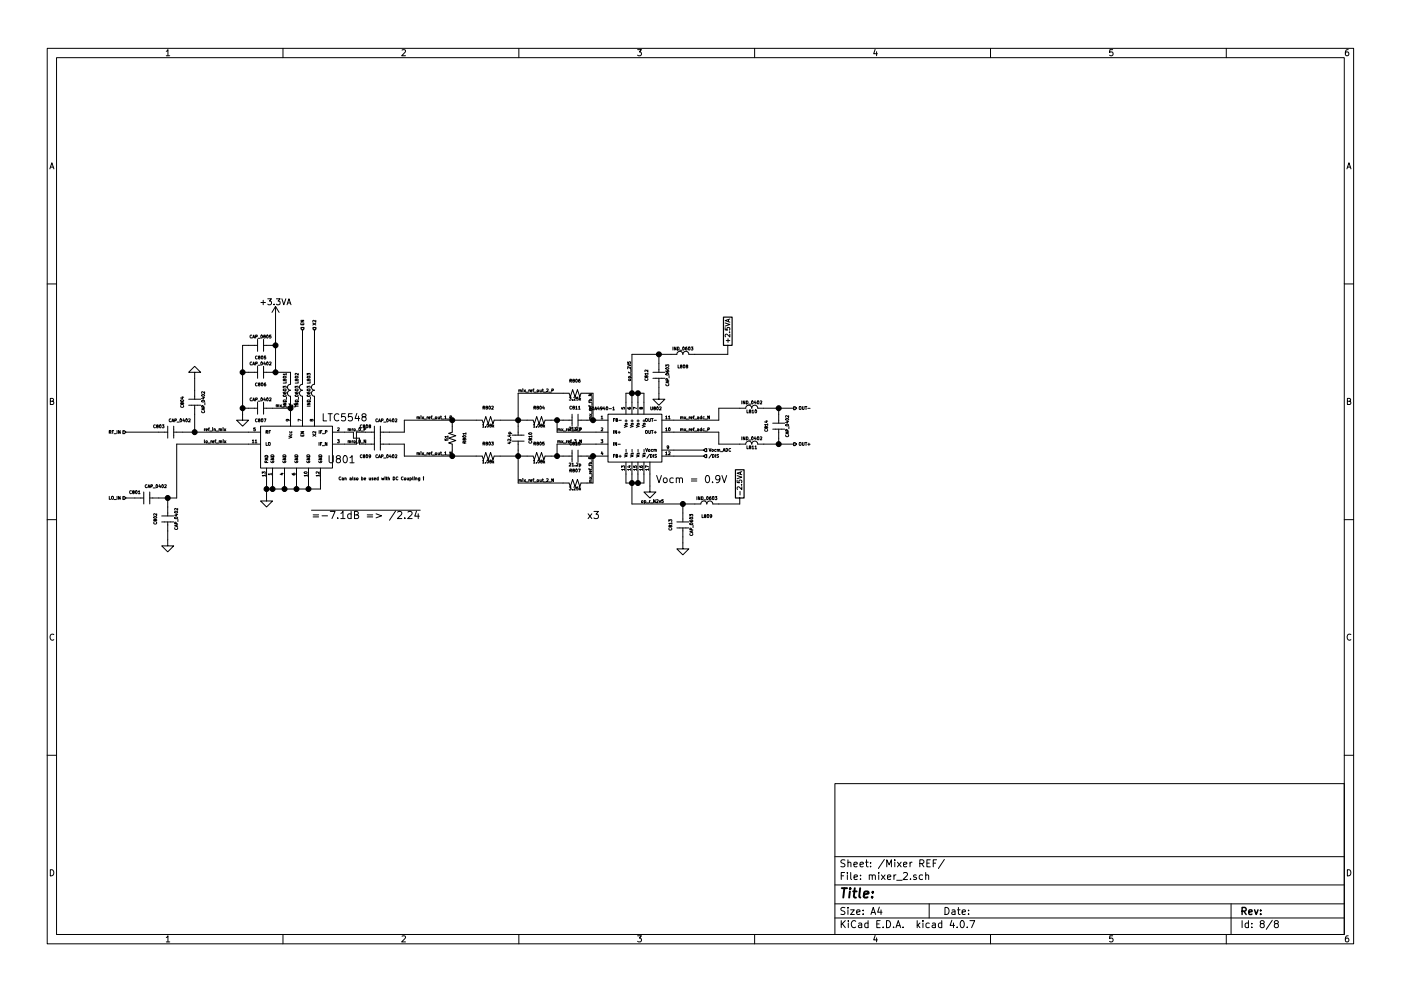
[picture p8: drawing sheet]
<svg xmlns="http://www.w3.org/2000/svg" width="297mm" height="210mm" viewBox="0 0 297 210" stroke-linecap="round" stroke-linejoin="round" font-family="sans-serif">
<g fill="none" stroke="#000" stroke-width=".21">
<path d="M10 10.3h277v189.9h-277zM12 12.2h273v186.1h-273zM35.3 10.9l.3-.4v1.3M35.3 11.8h.7M60 10.3v1.9M85.2 10.6l.5-.1 .3 .4-.8 .9h.8M110 10.3v1.9M135.2 10.5h.8l-.4 .5 .3 .1 .1 .2-.1 .4-.2 .1-.5-.1M160 10.3v1.9M185.5 10.5l-.3 .9h.8M185.9 11v.8M210 10.3v1.9"/>
<path d="M235.9 10.5h-.6v.6h.6l.1 .5-.3 .2-.4-.1M260 10.3v1.9M285.9 10.5l-.4 .1-.2 .2-.1 .8 .3 .2 .4-.1 .1-.4-.1-.2-.4-.1-.3 .3M10.6 35.8l.4-1.3 .4 1.3M10.7 35.5h.6M285.6 35.8l.4-1.3 .4 1.3M285.7 35.5h.6M10 60.2h2M41.3 79h1.2l-1.2-1.3-1.3 1.3h1.3v5.7M51.4 79h3.2M53.4 76.9a.28 .28 0 0 0-.4 .2 .28 .28 0 0 0 .4 .3M53.4 71.1a.28 .28 0 0 0-.4 .3 .28 .28 0 0 0 .4 .2"/>
<path d="M53.6 77.4l.2-.6 .2 .6M53.6 71.7l.2-.6 .2 .6M53.6 77.3h.3M53.6 71.5h.3M54.2 77.1h.3v-.2l-.3-.1v.6M54.2 71.4h.3v-.3h-.3v.6M54.5 75.6a.28 .28 0 0 0-.3 .2 .28 .28 0 0 0 .3 .3M54.6 73.3h-3.2v15.8h1.3l-1.3 1.3-1.2-1.3h1.2M54.6 72v2.5M54.6 77.7v2.6M54.7 77.5h.5M54.7 71.8h.5"/>
<path d="M54.9 75.8l-.1-.1 .1-.2 .2 .1v.2a.22 .22 0 0 0-.3 .1 .22 .22 0 0 0 .1 .3l.2-.2-.1-.2M55.3 64.2h1M55.3 76.9l.1-.1a.28 .28 0 0 1 .3 .3 .28 .28 0 0 1-.4 .3zM55.3 71.1h.1a.28 .28 0 0 1 .3 .3 .28 .28 0 0 1-.4 .2zM55.4 75.6l.1-.1a.28 .28 0 0 1 .3 .4 .28 .28 0 0 1-.4 .2zM55.8 63.7v1M55.9 79h5.7l-.1 2.5a.64 .64 0 0 0-.5 .7 .64 .64 0 0 0 .6 .6h-.1a.64 .64 0 0 0-.5 .7 .64 .64 0 0 0 .6 .6v6.3M55.9 72v2.5M55.9 77.7v2.6M55.9 73.3h2.5M56 71.4l-.1-.2 .1-.1h.2v.2a.22 .22 0 0 0-.3 .1 .22 .22 0 0 0 .1 .3l.3-.1-.2-.2M56.1 76.8l-.2 .4h.4"/>
<path d="M56.2 77v.4M56.3 75.5h-.3v.3h.3v.3h-.3M56.6 76.9l.1-.1a.28 .28 0 0 1 .2 .3 .28 .28 0 0 1-.3 .3zM56.6 71.1h.1a.28 .28 0 0 1 .2 .3 .28 .28 0 0 1-.3 .2zM56.8 63.4h.8l-.5 .5 .4 .1v.5l-.2 .2-.5-.2M57.1 76.9l.3-.1 .1 .2-.4 .4h.4M57.5 71.1h-.4v.3h.4l-.1 .3-.3-.1M58.1 64.5v.2M58.4 65v14M58.4 65l-.7 1.3M58.4 65l.8 1.3M58.6 63.4h.8l-.4 .5 .3 .1v.5l-.1 .2-.6-.2"/>
<path d="M59.8 63.4l.4 1.3 .4-1.3M60.1 79.9a.32 .32 0 0 1 .4-.1 .32 .32 0 0 1 .2 .3h-.1a.3 .3 0 0 1-.3 .1 .3 .3 0 0 1-.2-.3zM60.7 79.4h-.7l.2 .2M60.7 79.2v.4M60.9 64.7l.4-1.3 .4 1.3M61 64.3h.6M62.6 79.9a.32 .32 0 0 1 .4-.1 .32 .32 0 0 1 .2 .3h-.1a.3 .3 0 0 1-.3 .1 .3 .3 0 0 1-.2-.3zM63.2 79.2v.4l-.4-.4-.2 .1v.3M63.8 68.6v.3h.6v-.3M63.8 68h.6l-.6 .3h.6M64.1 68.7v.2M64.1 70.1v11.4a.64 .64 0 0 0-.6 .7 .64 .64 0 0 0 .6 .6 .64 .64 0 0 0-.6 .7 .64 .64 0 0 0 .6 .6v6.3"/>
<path d="M65.1 79.6v-.4l.3 .2 .1-.2 .2 .1v.3M65.2 79.9a.32 .32 0 0 1 .3-.1 .32 .32 0 0 1 .2 .3 .3 .3 0 0 1-.4 .1 .3 .3 0 0 1-.1-.3zM66.3 68.5l.7 .5M66.7 70.1l-.1 11.4a.64 .64 0 0 0-.6 .7 .64 .64 0 0 0 .7 .6h-.1a.64 .64 0 0 0-.6 .7 .64 .64 0 0 0 .7 .6v6.3M67 68v.3l-.5-.3h-.2l.1 .3M67 68.5l-.7 .5M133.1 77.3l.6 .2-.6 .2M133.1 76.8v.3h.3l-.1-.3h.4l-.1 .3M133.3 78.9l.1 .2M133.3 79.1h.4M133.7 77.9v.4l-.5-.4h-.1v.4M133.8 78.4v.5"/>
<path d="M133.8 79.2v.5M137 79.9l.3-.1v.2a.26 .26 0 0 1-.3 0 .26 .26 0 0 1-.1-.2h-.1v.2h.2M137.4 79.3h-.7l.2 .2M137.4 78.5v.4l-.5-.4-.1 .1v.3M137.4 79.1v.4M138.4 79h2.6M139.7 75.2v3.8M141.2 78.7v.2l.3 .1 .3-.1v-.2h-.3v.3M141.2 77.8v-.4l.2 .2 .1-.2h.3l-.1 .4M141.2 79.3a.32 .32 0 0 1 .4-.1 .32 .32 0 0 1 .2 .3h-.1a.3 .3 0 0 1-.3 .1 .3 .3 0 0 1-.2-.3zM141.2 78a.32 .32 0 0 1 .4 0 .32 .32 0 0 1 .2 .3h-.1a.3 .3 0 0 1-.3 .1 .3 .3 0 0 1-.2-.3zM141.9 79.7v.5"/>
<path d="M142.7 73.6v.7M143.3 73.6v.7l-.3-.7v.7M143.6 73.6a.32 .32 0 0 1 .4 .3 .32 .32 0 0 1-.4 .4zM143.8 77.4v.7h.3M144.1 74.3h.5M144.4 77.7l-.2-.1 .2-.2 .2 .1v.2a.22 .22 0 0 0-.3 .1 .22 .22 0 0 0 .1 .3l.2-.2-.1-.2M144.8 73.7l.1-.1a.28 .28 0 0 1 .2 .4 .28 .28 0 0 1-.3 .2zM144.9 77.5l.1-.1a.28 .28 0 0 1 .2 .4 .28 .28 0 0 1-.3 .2zM145.6 77.7l-.1-.1 .1-.2 .2 .1v.2a.22 .22 0 0 0-.3 .1 .22 .22 0 0 0 .1 .3l.2-.2-.1-.2M145.6 73.6l-.2 .1-.1 .2 .1 .3h.2v-.3l-.3 .1M146 73.7l.1-.1a.28 .28 0 0 1 .2 .4 .28 .28 0 0 1-.3 .2zM146.5 73.6h.4l-.2 .3 .2 .1v.2h-.4"/>
<path d="M153.7 69.5v.5h.5v-.4l.4-.1 .1 .2-.1 .3M153.7 68.5l1 .4-1 .3M154 72.3h.7M154.3 73.3v1.9l-8.3-.1a.64 .64 0 0 0-.6-.6 .64 .64 0 0 0-.6 .7v-.1a.64 .64 0 0 0-.7-.6 .64 .64 0 0 0-.6 .7h-9.5v12.7M154.4 71.9v.7M154.5 67.8v.5M154.6 70.5h.1M154.7 70.9v.6l-.7-.6-.3 .2 .1 .4M154.7 67.7l-1 .3 1 .3M285 60.2h2M10.7 85.1h.5l.1-.5-.6-.1v1.3h.5l.2-.4-.3-.3M23.2 91.7l.3-.1v-.2l-.3-.1v.7"/>
<path d="M23.3 91.7l.2 .3M23.8 91.6h.2M24.1 91.3h-.3v.7M24.2 92h.5M24.8 91.3v.7M25.5 91.3v.7l-.4-.7v.7M26.7 91.7h8.9M32.9 90.2a.28 .28 0 0 0-.3 .2 .28 .28 0 0 0 .3 .3M33.3 90.4l-.1-.1 .1-.2 .2 .1v.2a.22 .22 0 0 0-.3 .1 .22 .22 0 0 0 .1 .3l.3-.2-.2-.2M33.9 90.2l.1-.1a.28 .28 0 0 1 .2 .4 .28 .28 0 0 1-.3 .2zM34.4 90.1h.4l-.2 .3 .2 .1-.1 .2h-.3M35.6 90.4v2.6"/>
<path d="M36.2 88.9a.28 .28 0 0 0-.3 .3 .28 .28 0 0 0 .3 .2M36.4 89.5l.3-.6 .2 .6M36.5 89.3h.3M36.8 91.7h18.4M36.8 90.4v2.6M37.1 89.2h.3v-.3h-.3v.6M37.5 89.6h.5M38.2 88.9h.1a.28 .28 0 0 1 .2 .3 .28 .28 0 0 1-.3 .2zM38.4 86a.28 .28 0 0 0 .2 .4 .28 .28 0 0 0 .3-.4M38.4 84.9a.32 .32 0 0 1 .3-.1 .32 .32 0 0 1 .2 .3 .3 .3 0 0 1-.4 .1 .3 .3 0 0 1-.2-.3zM38.5 84.3h.4M38.6 85.6l.3-.1v.2a.26 .26 0 0 1-.3 .1 .26 .26 0 0 1-.1-.3h-.2v.2h.3"/>
<path d="M38.7 84.2v.4l-.4-.2M38.9 88.8l-.1 .5h.3M39.1 89.1v.4M39.4 88.9h.1a.28 .28 0 0 1 .2 .3 .28 .28 0 0 1-.3 .2zM40 88.9h.3v.1l-.3 .5h.3M40 84.7h2.5M40 86h2.5M41.3 86v5.7M42.8 87.2a.28 .28 0 0 0 .3 .4 .28 .28 0 0 0 .2-.4M42.8 85a.32 .32 0 0 1 .4-.1 .32 .32 0 0 1 .2 .3h-.1a.3 .3 0 0 1-.3 .1 .3 .3 0 0 1-.2-.3zM42.8 83.8a.32 .32 0 0 1 .4-.1 .32 .32 0 0 1 .2 .3h-.1a.3 .3 0 0 1-.3 .1 .3 .3 0 0 1-.2-.3zM43 84.4h.4"/>
<path d="M43.1 86.4v-.3l-.3-.1-.1 .4h.7M43.2 84.3v.4l-.5-.2M43.2 86.6v.3M43.3 93.3l.1 .6M43.3 91v.4M43.4 86.6l-.7 .2 .7 .2M43.4 83.1v.4l-.5-.4-.1 .1v.3M43.4 85.4v.5M43.5 91l-.2 .1M43.7 91.2l.3-.1-.1-.1-.2 .1v.3h.2M43.7 93.5l.3 .1-.2 .3-.2-.1zM44.1 94h.5"/>
<path d="M44.1 91h.3M44.4 90.8l-.2 .1v.5M44.4 91.5h.5M44.7 93.5v.4M44.9 93.5l-.2 .1M45.1 90.8h.1M45.1 93.7h.3l-.1-.2-.2 .1v.3h.2M45.1 91v.4M45.4 91.1l.2-.1 .1 .4M45.4 91v.4M45.5 93.5h.3M45.8 93.3l-.2 .1v.5"/>
<path d="M45.8 91.5h.5M45.8 94h.5M46.5 91.1l.2-.1v.4M46.5 91v.4M46.5 93.6l.2-.1 .1 .4M46.5 93.5v.4M46.7 91.1l.3-.1v.4M46.8 93.6l.2-.1v.4M47.3 90.8h.1M47.3 91v.4M47.3 93.3v.1M47.3 93.5v.4"/>
<path d="M47.5 91l.4 .4M47.6 93.5l.3 .4M47.9 91l-.4 .4M47.9 93.5l-.3 .4M51.4 86.6h3.2M53.4 84.5a.28 .28 0 0 0-.4 .2 .28 .28 0 0 0 .4 .3M53.5 93.5l.2-.2v.6M53.5 93.9h.3M53.6 85.1l.2-.7 .2 .7M53.6 84.9h.3M54.1 93.5l.2-.2v.6M54.1 93.9h.4"/>
<path d="M54.1 90.8h-.3v.3h.3v.3l-.3-.1M54.2 84.8l.3-.1v-.2l-.3-.1v.7M54.5 81.3a.28 .28 0 0 0-.3 .3 .28 .28 0 0 0 .3 .2M54.5 88.9a.28 .28 0 0 0-.3 .3 .28 .28 0 0 0 .3 .2M54.6 85.3v2.6M54.7 85.1h.5M54.9 81.5l-.1-.1 .1-.2 .2 .1v.2a.22 .22 0 0 0-.3 .1 .22 .22 0 0 0 .1 .3l.2-.1-.1-.3M54.9 89.1l-.1-.1 .1-.1h.2v.2a.22 .22 0 0 0-.3 .1 .22 .22 0 0 0 .1 .3l.2-.1-.1-.3M55.2 90.4h15.3v8.9h-15.3zM55.2 94.2h-17.7v11.5h-5.8M55.3 84.5l.1-.1a.28 .28 0 0 1 .3 .4 .28 .28 0 0 1-.4 .2zM55.4 81.3l.1-.1a.28 .28 0 0 1 .3 .4 .28 .28 0 0 1-.4 .2z"/>
<path d="M55.5 88.9a.28 .28 0 0 1 .3 .3 .28 .28 0 0 1-.4 .2zM55.9 85.3v2.6M55.9 86.6h5.7M56 88.9h.4l-.3 .6M56.1 84.4l-.2 .4h.4M56.2 84.6v.5M56.2 96.7a.34 .34 0 0 1 .4-.1 .34 .34 0 0 1 .2 .4h-.6zM56.3 81.2l-.2 .1-.1 .2 .1 .4h.2v-.4l-.3 .1M56.4 91.7l.3-.1v-.2l-.3-.1v.7M56.4 93.9v.6h.3M56.5 98.1v-.3h-.3v.3h.6M56.5 99.3v7h1.3l-1.3 1.3-1.3-1.3h1.3"/>
<path d="M56.6 84.5l.1-.1a.28 .28 0 0 1 .2 .4 .28 .28 0 0 1-.3 .2zM56.6 91.7l.2 .3M56.6 97.2v.3M56.8 97.2l-.6 .2 .6 .2M56.9 93.9h.4l-.1 .6-.3-.1zM57 91.6h.3M57.1 84.5l.3-.1 .1 .2-.4 .5h.4M57.4 91.3h-.4v.7M57.4 97.1h.7l-.7 .4h.7M57.5 97.8a.28 .28 0 0 0 .2 .4 .28 .28 0 0 0 .3-.4h-.2v.1M57.5 96.5a.34 .34 0 0 1 .4 0 .34 .34 0 0 1 .2 .3h-.7zM57.8 99.3v4.5"/>
<path d="M58.6 86l.2-.1 .1 .4M58.6 85.9v.4M58.9 86l.2-.1v.4M59.4 85.9l.3 .4M59.7 85.9l-.3 .4M59.8 86.4h.4M60 97.1h.6l-.6 .4h.6M60 97.8a.28 .28 0 0 0 .3 .4 .28 .28 0 0 0 .2-.4h-.2v.1M60 96.5a.34 .34 0 0 1 .4 0 .34 .34 0 0 1 .2 .3h-.6zM60 85.5h.7l-.7 .4h.7M60 83.2l.1 .2 .2 .1h.4v-.3h-.4l.1 .3M60 82.3v-.4l.3 .2 .1-.2 .3 .1-.1 .3"/>
<path d="M60 86.2h.7M60.1 83.8a.32 .32 0 0 1 .4-.1 .32 .32 0 0 1 .2 .3l-.1 .1a.3 .3 0 0 1-.3 .1 .3 .3 0 0 1-.2-.3zM60.1 82.6a.32 .32 0 0 1 .4-.1 .32 .32 0 0 1 .2 .3h-.1a.3 .3 0 0 1-.3 .1 .3 .3 0 0 1-.2-.3zM60.1 84.9a.34 .34 0 0 1 .4 0 .34 .34 0 0 1 .2 .3h-.7zM60.3 80.6l.4-.1v.2a.26 .26 0 0 1-.4 .1 .26 .26 0 0 1-.1-.3h-.1v.2h.2M60.3 99.3v4.5M60.4 85.9v.4M60.6 85.9l-.2 .1M60.6 86.4h.5M60.7 81v.3h-.7M60.7 84.2v.5M61 89v.3h-.3l.1-.3h.4l.1 .3"/>
<path d="M61.2 85.7h.4l-.2 .2 .2 .1-.1 .3h-.3M61.2 92.6l.7 .2-.7 .2M61.5 92.1l.1 .3 .2-.1v-.2M61.5 91.5l.1 .3h.2v-.3M61.8 85.9l.2 .4 .1-.4M62.3 85.7h.4l-.2 .2 .2 .1-.1 .3h-.3M62.5 97.1h.6l-.6 .4h.6M62.5 97.8a.28 .28 0 0 0 .3 .4 .28 .28 0 0 0 .3-.4h-.2v.1M62.6 96.5a.34 .34 0 0 1 .4 0 .34 .34 0 0 1 .1 .3h-.6zM62.6 85.5h.6l-.6 .4h.6M62.6 83.2v.2l.3 .1h.3v-.3h-.3v.3M62.6 82.3v-.4l.2 .2 .1-.2 .3 .1-.1 .3"/>
<path d="M62.6 86.2h.6M62.6 83.8a.32 .32 0 0 1 .4-.1 .32 .32 0 0 1 .2 .3l-.1 .1a.3 .3 0 0 1-.3 .1 .3 .3 0 0 1-.2-.3zM62.6 82.6a.32 .32 0 0 1 .4-.1 .32 .32 0 0 1 .2 .3h-.1a.3 .3 0 0 1-.3 .1 .3 .3 0 0 1-.2-.3zM62.7 84.9a.34 .34 0 0 1 .3 0 .34 .34 0 0 1 .2 .3h-.6zM62.9 80.6l.3-.1v.2a.26 .26 0 0 1-.3 .1 .26 .26 0 0 1-.1-.3h-.2v.2h.3M62.9 99.3v4.5M63.2 81v.3h-.6M63.3 84.2v.5M63.8 92.2v.3h.6v-.3M63.8 91.6h.6l-.6 .3h.6M63.9 89.2l-.7-.3v.5M64.1 92.3v.2"/>
<path d="M65 97.1h.7l-.7 .4h.7M65.1 97.8a.28 .28 0 0 0 .3 .4 .28 .28 0 0 0 .2-.4h-.2v.1M65.1 96.5a.34 .34 0 0 1 .4 0 .34 .34 0 0 1 .2 .3h-.7zM65.1 85.5h.7l-.7 .4h.7M65.1 83.2l.1 .2 .2 .1h.3v-.3h-.3l.1 .3M65.1 82.3v-.4l.3 .2 .1-.2 .2 .1v.3M65.1 86.2h.7M65.2 83.8a.32 .32 0 0 1 .3-.1 .32 .32 0 0 1 .2 .3v.1a.3 .3 0 0 1-.4 .1 .3 .3 0 0 1-.1-.3zM65.2 82.6a.32 .32 0 0 1 .3-.1 .32 .32 0 0 1 .2 .3 .3 .3 0 0 1-.4 .1 .3 .3 0 0 1-.1-.3zM65.2 84.9a.34 .34 0 0 1 .4 0 .34 .34 0 0 1 .2 .3h-.7zM65.4 80.6l.3-.1v.2a.26 .26 0 0 1-.3 .1 .26 .26 0 0 1-.1-.3h-.1v.2h.2M65.4 99.3v4.5"/>
<path d="M65.8 81v.3h-.7M65.8 84.2v.5M66 89.1l.4-.1v.3a.26 .26 0 0 1-.3 0 .26 .26 0 0 1-.1-.3h-.2v.3l.2-.1M66.3 92.1l.7 .5M67 91.6v.3l-.5-.3h-.2l.1 .3M67 92.1l-.7 .5M67.6 97.1h.6l-.6 .4h.6M67.6 97.8a.28 .28 0 0 0 .3 .4 .28 .28 0 0 0 .2-.4h-.2v.1M67.6 93.9v.6M67.7 96.5a.34 .34 0 0 1 .3 0 .34 .34 0 0 1 .2 .3h-.6zM67.7 91.3v.7M67.9 94.2h.2"/>
<path d="M67.9 99.3v4.5h-11.4M68 91.6h.2M68.2 93.9h-.3v.6M68.3 91.3h-.3v.7M68.3 94.6h.5M68.4 92h.4M68.5 87.8v1.5h.8M69 91.7l.3-.1v-.2l-.3-.1v.7M69.3 93.9v.6l-.3-.6v.6M69.6 87.8h.8M69.8 96.7v1.2l.3 .3h.3l.3-.3v-1.2M70 87.8v1.5"/>
<path d="M70.5 91.7h4.4v1.3h1.3v1.2h3.2M71.6 93.3h.3l-.2 .2 .2 .2v.2h-.3M71.6 90.8h.3v.2l-.3 .4h.3M71.6 97.3l-.3-.3 .1-.2 .2-.1h.4l.2 .3-.1 .2-.6 .2-.2 .2v.3l.3 .3h.3l.3-.3v-.3l-.3-.3M71.8 87.9a.72 .72 0 0 0-1 .5 .72 .72 0 0 0 .7 .9l.3-.2M72.9 96.8l.2-.1a.81 .81 0 0 1 .6 .7 .81 .81 0 0 1-.6 .8l-.2-.2-.2-.4zM73.2 87.8h-.7l-.1 .7 .2-.1h.5l.2 .6-.3 .3-.6-.2M73.8 91.1l.2-.1 .1 .4M73.8 93.6l.2-.1 .1 .4M73.8 91v.4M73.8 93.5v.4M74.1 91.1l.2-.1v.4"/>
<path d="M74.1 93.6l.2-.1v.4M74.2 97.1l.5-.4v1.5M74.2 98.2h.9M74.7 87.8h-.8l-.1 .7 .3-.1h.5l.1 .6-.3 .3-.6-.2M74.7 91v.4M74.7 93.5v.4M74.8 91l-.1 .1M74.8 93.5l-.1 .1M75.1 91l.2 .1-.1 .3-.2-.1zM75.1 93.5l.2 .1-.1 .3-.2-.1zM75.5 91.5h.4M75.5 94h.4"/>
<path d="M75.7 87.7l-.4 1.1h1M76 88.3v1M76.1 90.8h.1a.28 .28 0 0 1 .2 .3 .28 .28 0 0 1-.3 .2zM76.1 93.4l.1-.1a.28 .28 0 0 1 .2 .3 .28 .28 0 0 1-.3 .3zM76.6 91.5h.4M76.6 94h.4M76.8 90.2a.28 .28 0 0 0-.4 .2 .28 .28 0 0 0 .4 .3M76.8 96.5a.28 .28 0 0 0-.4 .3 .28 .28 0 0 0 .4 .2M77 88.4l-.3-.3 .1-.2 .2-.1 .5 .1 .1 .2-.1 .2-.6 .2-.2 .2v.3l.3 .3h.3l.3-.3v-.3l-.3-.3M77.1 90.4l-.1-.1 .1-.2 .2 .1v.2a.22 .22 0 0 0-.3 .1 .22 .22 0 0 0 .1 .3l.3-.2-.2-.2M77.1 96.8l-.1-.2 .1-.1h.2v.2a.22 .22 0 0 0-.3 .1 .22 .22 0 0 0 .1 .3l.3-.1-.2-.2M77.2 91.1h.3v-.3h-.3v.6"/>
<path d="M77.5 93.3v.6l-.3-.6v.6M77.7 90.2l.1-.1a.28 .28 0 0 1 .2 .4 .28 .28 0 0 1-.3 .2zM77.7 96.5h.1a.28 .28 0 0 1 .2 .3 .28 .28 0 0 1-.3 .2zM78.4 90.4l-.2-.1 .2-.2 .2 .1-.1 .2a.22 .22 0 0 0-.2 .1 .22 .22 0 0 0 .1 .3l.2-.2-.1-.2M78.6 96.8h-.3v-.3l.3 .1v.4l-.3 .1M79.4 91.7h-3.8v2.5h-5.1M79.4 90.4v5.1M80.1 88.9a.28 .28 0 0 0-.4 .3 .28 .28 0 0 0 .4 .2M80.1 96.5a.28 .28 0 0 0-.4 .3 .28 .28 0 0 0 .4 .2M80.2 89.5l.3-.6 .2 .6M80.2 97.1l.3-.6 .2 .6M80.3 89.3h.3"/>
<path d="M80.3 96.9h.3M80.6 94.2h5.1v2.6h16.5l.3 .7 .5-1.5 .5 1.5 .5-1.5 .5 1.5 .3-.7h8.2l.3 .7 .5-1.5 .5 1.5 .5-1.5 .5 1.5 .3-.7h5.7M80.6 90.4v5.1M80.9 89.2h.3v-.3h-.3v.6M80.9 96.8h.3v-.3h-.3v.6M81.4 89.6h.4M81.4 97.2h.4M82 88.9h.1a.28 .28 0 0 1 .2 .3 .28 .28 0 0 1-.3 .2zM82 96.5h.1a.28 .28 0 0 1 .2 .3 .28 .28 0 0 1-.3 .2zM82.7 88.8l-.1 .5h.4M82.7 96.5l-.1 .4h.4M82.9 89.1v.4"/>
<path d="M82.9 96.7v.4M83.2 88.9h.1a.28 .28 0 0 1 .3 .3 .28 .28 0 0 1-.4 .2zM83.2 96.5h.1a.28 .28 0 0 1 .3 .3 .28 .28 0 0 1-.4 .2zM83.8 88.9h.3l.1 .1-.4 .5h.4M83.8 96.5h.3l.1 .2-.4 .4h.4M88.4 88.5h.2l.1 .4M88.4 96.1h.2l.1 .4M88.4 88.4v.5M88.4 96.1v.4M88.7 88.5h.2l.1 .4M88.7 96.2l.2-.1 .1 .4M89.3 88.2v.1"/>
<path d="M89.3 95.9h.1M89.3 88.4v.5M89.3 96.1v.4M89.5 88.4l.3 .5M89.5 96.1l.3 .4M89.8 88.4l-.3 .5M89.8 96.1l-.3 .4M89.9 88.9h.5M89.9 96.5h.5M90.6 88.4v.5M90.6 96.1v.4M90.7 88.4l-.1 .2"/>
<path d="M90.7 96.1l-.1 .1M90.9 88.6h.3v-.1h-.3v.3h.3M90.9 96.3l.3-.1v-.1l-.3 .1v.3h.3M91.4 88.4h.2M91.4 96.1h.2M91.6 88.2l-.1 .1v.6M91.6 95.9h-.1v.6M91.7 88.9h.5M91.7 96.5h.5M92.3 88.5l.3 .1-.1 .3-.2-.2zM92.3 96.1l.3 .1-.1 .3-.2-.1zM92.9 88.4v.4h.3"/>
<path d="M92.9 96.1v.4l.3-.1M93.2 88.4v.5M93.2 96.1v.4M93.4 88.4h.2M93.4 96.1h.2M93.5 88.2v.6l.1 .1M93.5 95.9v.5l.1 .1M93.7 88.9h.5M93.7 96.5h.5M94.3 88.4l.2-.2v.7M94.3 96l.2-.1v.6M94.3 88.9h.3"/>
<path d="M94.3 96.5h.3M94.3 93.1v.3h.3v-.3h.3v.3M94.8 88.9h.4M94.8 96.5h.4M95 92.7h-.7l.2 .1M95 92.5v.3M95.4 88.6l.3-.1v-.2l-.3-.1v.7M95.8 95.9v.6l-.4-.6v.6M95.9 89.1v2.6l-.8 .2 1.5 .6-1.5 .5 1.5 .5-1.5 .5 .8 .2v2.6M98.2 92.5a.32 .32 0 0 1 .4-.1 .32 .32 0 0 1 .2 .3h-.1a.3 .3 0 0 1-.3 .1 .3 .3 0 0 1-.2-.3zM98.4 93.2l.4-.1v.2a.26 .26 0 0 1-.4 0 .26 .26 0 0 1-.1-.2h-.1v.2h.2M98.5 94v-.3h-.3l-.1 .3h.7"/>
<path d="M98.8 92h-.7l.2 .2M98.8 93.6l-.3 .2M98.8 91.8v.4M102.3 90.2l.2-.2v.6M102.3 97.8l.2-.2v.6M102.3 90.6h.4M102.3 98.2h.4M102.4 86.5h.3v-.3h-.3v.6M102.4 94.1h.3v-.3h-.3v.6M102.6 86.5l.2 .3M102.6 94.1l.2 .3M102.9 90.5v.1"/>
<path d="M102.9 98.2h.1M103.1 86.5l-.1-.2 .1-.1h.3l-.1 .2a.22 .22 0 0 0-.3 .1 .22 .22 0 0 0 .1 .3l.3-.1-.1-.2M103.1 94.1l-.1-.2 .1-.1h.3l-.1 .2a.22 .22 0 0 0-.3 .1 .22 .22 0 0 0 .1 .3l.3-.1-.1-.2M103.3 90h.1a.28 .28 0 0 1 .2 .3 .28 .28 0 0 1-.3 .2zM103.3 97.7l.1-.1a.28 .28 0 0 1 .2 .3 .28 .28 0 0 1-.3 .3zM103.7 86.2h.1a.28 .28 0 0 1 .2 .3 .28 .28 0 0 1-.3 .2zM103.7 93.8h.1a.28 .28 0 0 1 .2 .3 .28 .28 0 0 1-.3 .3zM104 90.3l-.2-.2 .2-.1h.2l-.1 .2a.22 .22 0 0 0-.2 .1 .22 .22 0 0 0 .1 .3l.2-.1-.1-.2M104 97.9l-.2-.1 .2-.2 .2 .1-.1 .1a.22 .22 0 0 0-.2 .2 .22 .22 0 0 0 .1 .2l.2-.1-.1-.2M104.2 93.8h.4l-.2 .2 .2 .2-.1 .2h-.3M104.2 86.2h.3l.1 .2-.4 .4h.4M104.5 90v.6"/>
<path d="M104.5 97.6v.6M104.5 90.4l.2 .2M104.5 98l.2 .2M104.7 90.2l-.2 .2M104.7 97.8l-.2 .3M107.9 92h.6M107.9 93.8h.4M107.9 92.3h.4M107.9 92l.1-.3 .3 .1v.2M108.1 93.8v.4l-.5-.2M108.1 92.2v.4l-.5-.1M108.2 92.9h.1"/>
<path d="M108.3 93.2v.4l-.5-.4h-.1v.3M108.6 93.6h2.5M108.6 92.3h2.5M109.9 93.6v8.9h10.7l.3 .7 .5-1.5 .5 1.5 .5-1.5 .5 1.5 .3-.7h2.5v-5.7M110 82.8l.2-.1 .1 .5M110 82.7v.5M110.3 82.8l.2-.1v.5M110.8 82.5v.1M110.8 82.7v.5M111.1 82.7l.3 .5M111.4 82.7l-.3 .5M111.5 83.2h.5"/>
<path d="M112.1 82.7v.5M112.2 93.6a.28 .28 0 0 0 .2 .4 .28 .28 0 0 0 .3-.4M112.2 91.9a.32 .32 0 0 1 .3-.1 .32 .32 0 0 1 .2 .3 .3 .3 0 0 1-.4 .1 .3 .3 0 0 1-.2-.3zM112.3 82.7l-.2 .1M112.4 93.2l.3-.1v.2a.26 .26 0 0 1-.3 0 .26 .26 0 0 1-.1-.2h-.2v.2h.3M112.5 82.9h.3v-.2l-.3 .1v.3h.3M112.8 92.6h-.7l.2 .2M112.8 92.4v.4M113 82.7h.2M113.1 90.2l.2-.2v.6M113.1 97.8l.2-.2v.6M113.1 90.6h.4"/>
<path d="M113.1 98.2h.4M113.2 86.5h.3v-.3h-.3v.6M113.2 94.1h.3v-.3h-.3v.6M113.2 82.5l-.1 .1v.6M113.3 83.2h.4M113.4 86.5l.2 .3M113.4 94.1l.2 .3M113.7 90.5v.1M113.7 98.2h.1M113.9 82.7l.3 .1-.1 .4-.2-.2zM113.9 86.5l-.1-.2 .1-.1h.2v.2a.22 .22 0 0 0-.3 .1 .22 .22 0 0 0 .1 .3l.3-.1-.2-.2M113.9 94.1l-.1-.2 .1-.1h.2v.2a.22 .22 0 0 0-.3 .1 .22 .22 0 0 0 .1 .3l.3-.1-.2-.2"/>
<path d="M114.1 90h.1a.28 .28 0 0 1 .2 .3 .28 .28 0 0 1-.3 .2zM114.1 97.7l.1-.1a.28 .28 0 0 1 .2 .3 .28 .28 0 0 1-.3 .3zM114.5 86.2h.1a.28 .28 0 0 1 .2 .3 .28 .28 0 0 1-.3 .2zM114.5 93.8h.1a.28 .28 0 0 1 .2 .3 .28 .28 0 0 1-.3 .3zM114.5 82.7v.4h.3M114.8 90.3l-.2-.2 .2-.1h.2l-.1 .2a.22 .22 0 0 0-.3 .1 .22 .22 0 0 0 .2 .3l.2-.1-.1-.2M114.8 97.9l-.2-.1 .2-.2 .2 .1-.1 .1a.22 .22 0 0 0-.3 .2 .22 .22 0 0 0 .2 .2l.2-.1-.1-.2M114.8 82.7v.5M115 82.7h.2M115.1 82.5v.6l.1 .1M115.2 86.2l-.2 .4h.4M115.3 90v.6"/>
<path d="M115.3 97.6v.6M115.3 83.2h.4M115.3 90.4l.2 .2M115.3 98l.2 .2M115.3 86.4v.4M115.4 93.8h-.3l-.1 .3h.4l-.1 .3h-.3M115.5 90.2l-.2 .2M115.5 97.8l-.2 .3M115.9 82.6l.3-.1v.2l-.4 .5h.4M116.4 83.2h.4M117 82.8h.3v-.2l-.3-.1v.7M118.1 89.1v2.6h10.8"/>
<path d="M118.3 91.1l.2-.1v.4M118.3 93.6l.2-.1v.4M118.3 91v.4M118.3 93.5v.4M118.5 91.1l.3-.1v.4M118.5 93.6l.3-.1v.4M119 91l.4 .4M119 93.5l.4 .4M119.4 91l-.4 .4M119.4 93.5l-.4 .4M119.5 91.5h.4M119.5 94h.4"/>
<path d="M120.1 91v.4M120.1 93.5v.4M120.3 91l-.2 .1M120.3 93.5l-.2 .1M120.4 91.2l.4-.1-.1-.1-.3 .1 .1 .3h.2M120.4 93.7h.4l-.1-.2-.3 .1 .1 .3h.2M120.7 90.7l.3-.1v.2l-.4 .5h.4M120.7 98.3h.3v.1l-.4 .5h.4M120.7 84.3h.4l-.2 .2 .2 .1-.1 .3-.3-.1M120.8 80.8h.3l.1-.3h-.4v.6M120.8 99.8h.3l.1-.2-.4-.1v.6M120.9 91h.3"/>
<path d="M120.9 93.5h.3M121 80.8l.2 .3M121 99.8l.2 .3M121.2 90.8l-.2 .1v.5M121.2 93.3l-.2 .1v.5M121.2 86.2a.28 .28 0 0 0-.4 .3 .28 .28 0 0 0 .4 .2M121.2 93.8a.28 .28 0 0 0-.4 .3 .28 .28 0 0 0 .4 .3M121.2 91.5h.5M121.2 94h.5M121.3 89.1h-5.7l-.3 .8-.5-1.5-.5 1.5-.5-1.5-.5 1.5-.3-.8h-8.2l-.3 .8-.5-1.5-.5 1.5-.5-1.5-.5 1.5-.3-.8h-16.5v2.6h-5.1M121.3 90.8l.2-.2v.7M121.3 98.4l.2-.2v.7"/>
<path d="M121.3 98.9h.3M121.3 87.9v2.5M121.3 95.5v2.5M121.3 91.3h.3M121.4 84.8v.1M121.6 80.7l-.2-.1 .2-.1h.2l-.1 .2a.22 .22 0 0 0-.2 .1 .22 .22 0 0 0 .1 .3l.2-.1-.1-.3M121.6 99.8l-.2-.1 .2-.2 .2 .1-.1 .1a.22 .22 0 0 0-.2 .2 .22 .22 0 0 0 .1 .2l.2-.1-.1-.2M121.6 86.5l-.2-.2 .2-.1h.2l-.1 .2a.22 .22 0 0 0-.2 .1 .22 .22 0 0 0 .1 .3l.2-.1-.1-.2M121.6 94.1l-.2-.2 .2-.1h.2l-.1 .2a.22 .22 0 0 0-.2 .1 .22 .22 0 0 0 .1 .3l.2-.1-.1-.2M121.6 84.3h.3l.1 .1-.4 .5h.4M121.8 90.8h.4l-.2 .2 .2 .1-.1 .3-.3-.1M121.8 93.3h.4l-.2 .2 .2 .2-.1 .2h-.3"/>
<path d="M121.9 91.2v.1M121.9 98.8v.1M122 86.4l.2-.2v.6M122 94l.2-.2v.6M122 86.8h.4M122 94.4h.4M122.1 80.5h.1a.28 .28 0 0 1 .2 .3 .28 .28 0 0 1-.3 .2zM122.1 99.5h.1a.28 .28 0 0 1 .2 .3 .28 .28 0 0 1-.3 .3zM122.2 90.7l.3-.1 .1 .2-.4 .5h.4M122.2 98.3h.3l.1 .1-.4 .5h.4M122.3 91.5h.5M122.3 94h.5"/>
<path d="M122.6 89.1h6.3M122.6 96.8h6.3M122.6 87.9v2.5M122.6 95.5v2.5M122.6 84.3h-.3v.3h.3v.3l-.3-.1M122.6 99.5h.4l-.2 .6M122.7 86.4l.1-.2v.6M122.7 86.8h.3M122.8 91.2h.3v-.3h-.3v.6M122.8 98.5l.3 .1v.3h-.3M122.8 98.4v.7M122.9 84.3v.6"/>
<path d="M122.9 91.1h.3l.1-.3h-.4v.6M122.9 84.7l.2 .2M123 80.5h-.3v.2v.4h.3v-.4l-.3 .1M123 93.8h-.3v.3h.3v.3h-.3M123.1 84.5l-.2 .2M123.3 93.3v.6l-.4-.6v.6M124.8 86l.1 .2h.6M124.8 85.2l.1 .2h.6M124.8 83.6h.7l-.7 .3h.7M124.8 99.4l.1 .2h.6M124.8 98.6l.1 .1h.6M124.8 85h.7"/>
<path d="M124.8 98.4h.7M124.9 87l.2-.7 .2 .7M125 86.8h.3M125 86.9l.1 .2M125 88.9h.5M125 87.8l.5 .4M125 87.1h.5M125 85.2v.3M125 86v.3M125 98.6v.3M125 99.4v.3M125 85l.1-.3 .3 .1v.2"/>
<path d="M125 98.4l.1-.3 .3 .1v.2M125.1 97.3v-.3h-.2l-.1 .3h.7M125.4 86.5l-.1 .3-.3-.1v-.2h.2v.3M125.4 99.9l-.1 .2h-.3v-.2l.2-.1v.3M125.5 88.7h-.5l.1 .2M125.5 88.4h-.5l.1 .3M125.5 87.8l-.5 .4M125.5 84.1v.5M125.5 85.5v.5M125.5 87.3v.5M125.5 97.5v.5M125.5 98.9v.5"/>
<path d="M125.6 86.3a.32 .32 0 0 1 .3 .3 .32 .32 0 0 1-.3 .4zM125.7 89.1v-5.7h-2.5l-.3 .8-.5-1.5-.5 1.5-.5-1.5-.5 1.5-.3-.8h-10.7v8.9M126.1 87l.2-.7 .2 .7M126.2 86.8h.3M126.8 86.3l-.1 .4h.4M127 86.5v.5M127.4 93.3h.4l-.2 .2 .2 .2v.2h-.4M127.5 88.4l.1-.2v.7M127.5 90.8h.3v.2l-.4 .4h.4M127.5 88.9h.3M127.6 95.8l-.1 .5h.3M127.7 86.6l-.3 .1-.1-.3 .4 .1-.1 .3-.2 .2"/>
<path d="M127.8 96.1v.4M128.1 86.3l-.2 .4h.4M128.2 86.5v.5M128.6 86.4l.1-.1a.28 .28 0 0 1 .2 .4 .28 .28 0 0 1-.3 .2zM128.9 87.9h11.4v10.1h-11.4zM128.9 94.2h-10.8v2.6M129.2 86.7h.4M129.9 86.5l.2-.2v.7M129.9 87h.4M130.1 89.1h.2M130.1 91.3v.7M130.1 93.9v.6"/>
<path d="M130.1 96.7h.2M130.4 88.8h-.3v.6M130.4 96.4h-.3v.6M130.6 89.1h.3v-.3h-.3v.6h.2l.2-.2-.2-.1M130.6 96.7h.3v-.2l-.3-.1v.6h.2l.2-.2-.2-.1M130.7 91.3v.7l-.3-.7v.7M130.7 93.9v.6l-.3-.6v.6M131 91.7h.5M131 94.3h.5M131.2 89.2h.5M131.2 96.8h.5M131.3 91.5v.5"/>
<path d="M131.5 96.6v.4M131.8 86.5v.3h.3v-.3h.3v.3M131.8 99.2v-.4l.2 .2 .2-.2 .2 .1v.3M132.4 90.2l.6 .2-.6 .3M132.4 96.5l.6 .2-.6 .3M132.4 99.6h-.6l.2 .2M132.4 99.4v.4M132.5 89.3h.5M132.6 89.8l.1 .3 .3-.3v.3M132.6 96.1l.1 .3 .3-.3v.3M132.7 87.9v-4.5h3.8v4.5M132.7 98v4.5h3.8v-4.5"/>
<path d="M132.7 89v.5M132.7 95.3v.5M133.1 86.5v.2l.2 .1 .4-.1v-.2h-.4l.1 .3M133.3 98.9h.4M133.3 80.2h.6M133.3 80.5h.3l.1 .2h-.4zM133.3 80.2l.1-.3h.3v.3M133.5 98.8v.4l-.5-.2M133.6 90.2l.7 .2-.7 .3M133.6 96.5l.7 .2-.7 .3M133.7 99.6h-.6l.1 .2M133.7 99.4v.4"/>
<path d="M133.8 89.3h.5M133.9 89.8v.3l.3-.3v.3M133.9 96.1v.3l.3-.3v.3M134 98v8.9h14.6a.64 .64 0 0 1 .6-.6 .64 .64 0 0 1 .7 .6 .64 .64 0 0 1 .6-.6 .64 .64 0 0 1 .6 .6h5.7v-1.2M134 89v.5M134 95.3v.5M134.3 98.9v.3h.3v-.3h.4l-.1 .3M134.9 90.2l.6 .2-.6 .3M134.9 96.5l.6 .2-.6 .3M135 86.7l-.7-.3v.4M135 99.6h-.7l.2 .2M135 99.4v.4"/>
<path d="M135.1 89.3h.4M135.1 89.8l.1 .3 .3-.3v.3M135.1 96.1l.1 .3 .3-.3v.3M135.3 83.4v4.5M135.3 98v4.5M135.3 89v.5M135.3 95.3v.5M135.6 98.9l.1 .2 .2 .1 .3-.1v-.2h-.3l.1 .3M135.9 86.6l.3-.1v.2a.26 .26 0 0 1-.3 0 .26 .26 0 0 1-.1-.2h-.2v.2h.3M136.2 90.2l.6 .2-.6 .3M136.2 96.5l.6 .2-.6 .3M136.2 99.6h-.6l.2 .2"/>
<path d="M136.2 99.4v.4M136.3 89.3h.5M136.4 89.8l.1 .3 .3-.3v.3M136.4 96.1l.1 .3 .3-.3v.3M136.6 89v.5M136.6 95.3v.5M136.8 80.3a.28 .28 0 0 0 .2 .4 .28 .28 0 0 0 .3-.4M136.9 95.1l.2 .7 .2-.7M136.9 88.9h.3v.5l-.3-.1zM136.9 91.4h.3v.5h-.3zM137.5 99.6h-.6l.2 .2M137.5 99.1l-.6-.3v.4"/>
<path d="M137.5 99.4v.4M137.5 95.4l.3 .1-.1 .3-.2-.1zM137.5 91.3l.2 .7 .2-.2v-.5M137.5 88.8l.2 .6 .2-.1v-.5M137.7 96.4l-.5 .8M137.8 98v6.4h1.3l-1.3 1.3-1.3-1.3h1.3M137.9 96.4a.32 .32 0 0 1 .4 .3 .32 .32 0 0 1-.4 .3zM138 86.3l.1 .7 .2-.2v-.5M138.1 91.3h.4M138.1 88.8h.4M138.3 88.8v.6M138.3 91.3v.7"/>
<path d="M138.4 95.4l-.3 .1v.3h.3M138.4 80.3h2.6M138.6 96.4v.6M138.6 95.4h.3v.4M138.6 95.3v.5M138.7 91.7h.5M138.7 89.2h.5M138.7 86.6l-.1-.1 .1-.2 .2 .1v.2a.22 .22 0 0 0-.3 .1 .22 .22 0 0 0 .1 .3l.3-.2-.2-.2M138.9 95.4h.2l.1 .4M138.9 91.5v.5M139.2 96.4l-.3 .1v.2l.3 .2-.4 .1M139.3 86.4l.1-.1a.28 .28 0 0 1 .2 .4 .28 .28 0 0 1-.3 .2z"/>
<path d="M139.7 80.3v4.4h1.3l-1.3 1.3-1.3-1.3h1.3M139.8 86.4h.3l.1 .1-.4 .5h.4M140.3 91.7h12.1v2.5h5.7a.64 .64 0 0 1 .7-.6 .64 .64 0 0 1 .6 .6 .64 .64 0 0 1 .6-.6 .64 .64 0 0 1 .7 .6h7.6M140.3 96.8h8.9M140.3 95.5h8.9M141.1 91l.2-.2v.6M141.1 88.4l.2-.2v.7M141.1 96l.2-.1v.6M141.1 88.9h.4M141.1 91.4h.4M141.1 96.5h.4M141.2 81.5a.28 .28 0 0 0 .3 .4 .28 .28 0 0 0 .2-.4"/>
<path d="M141.5 80.7v-.3l-.3-.1v.4h.6M141.6 80.9v.3M141.7 88.4l.2-.2v.7M141.7 95.9h.3l.1 .1-.4 .5h.4M141.7 88.9h.4M141.8 94.9h-.3v-.3l.3 .1v.4l-.3 .1M141.8 90.8h.1a.28 .28 0 0 1 .2 .3 .28 .28 0 0 1-.3 .2zM141.8 80.9l-.6 .2 .6 .2M144.3 88.5h.2l.1 .4M144.3 91.1l.2-.1 .1 .4M144.3 88.4v.5M144.3 91v.4"/>
<path d="M144.6 88.5h.2v.4M144.6 91.1l.2-.1v.4M145.1 88.4l.3 .5M145.1 91l.3 .4M145.4 88.4l-.3 .5M145.4 91l-.3 .4M145.5 91.5h.5M145.5 88.9h.5M146.1 88.4v.5M146.1 91v.4M146.3 88.4l-.2 .2M146.3 91l-.2 .1"/>
<path d="M146.5 88.6h.3l-.1-.1h-.2v.3h.2M146.5 91.2l.3-.1-.1-.1-.2 .1v.3h.2M146.9 91h.3M146.9 88.4h.3M147.2 88.2l-.2 .1v.6M147.2 90.8l-.2 .1v.5M147.2 91.5h.5M147.2 88.9h.5M147.9 88.5h.2l.1 .4M147.9 91h.2l.1 .4M148.2 88.6l-.3 .1v.2l.3-.1M148.2 91.1l-.3 .2v.1h.3"/>
<path d="M148.7 88.5l-.3 .1 .1 .2h.2M148.7 91l-.3 .1 .1 .3h.2M148.7 88.2v.7M148.7 90.8v.6M149.3 88.5l-.3 .1 .1 .2h.2M149.3 91l-.3 .1 .1 .3h.2M149.4 91.5h.5M149.4 88.9h.5M150.1 91.1h.3v-.3h-.3v.6M150.3 95.1l.2 .7 .2-.7M150.4 88.2v.7l-.3-.7v.7M150.9 96.4l-.6 .8"/>
<path d="M151 95.4l.3 .1-.2 .3-.2-.1zM151.1 96.4a.32 .32 0 0 1 .3 .3 .32 .32 0 0 1-.3 .3zM151.7 96.4v.6M151.8 95.4l-.3 .1 .1 .3h.2M152.1 95.4h.2v.4M152.1 95.3v.5M152.3 95.4h.3v.4M152.3 96.4l-.3 .1v.2l.3 .2-.3 .1M152.8 95.8h.4M153.3 95.8l.2-.7 .2 .7M153.4 95.6h.3M153.9 95.1a.32 .32 0 0 1 .4 .4 .32 .32 0 0 1-.4 .3z"/>
<path d="M154.9 95.2a.28 .28 0 0 0-.4 .2 .28 .28 0 0 0 .4 .3M157.3 85.1v.6M157.3 92.7v.6M157.9 85.1v.6l-.3-.6v.6M157.9 92.7v.6l-.3-.6v.6M158.2 85.1a.32 .32 0 0 1 .4 .3 .32 .32 0 0 1-.4 .3zM158.2 92.7a.32 .32 0 0 1 .4 .3 .32 .32 0 0 1-.4 .3zM158.4 87v.6h.3M158.4 94.6v.6h.3M158.7 85.7h.5M158.7 93.4h.5M159 87.2l-.1-.1 .1-.1h.2v.2a.22 .22 0 0 0-.3 .1 .22 .22 0 0 0 .1 .3l.2-.1-.1-.3"/>
<path d="M159 94.9l-.1-.2 .1-.1h.2v.2a.22 .22 0 0 0-.3 .1 .22 .22 0 0 0 .1 .3l.2-.1-.1-.2M159.4 85.1h.1a.28 .28 0 0 1 .2 .3 .28 .28 0 0 1-.3 .2zM159.4 92.7h.1a.28 .28 0 0 1 .2 .3 .28 .28 0 0 1-.3 .2zM159.5 87.1l.1-.1v.6M159.5 94.8l.1-.2v.6M159.5 87.6h.3M159.5 95.2h.3M160.1 94.8l.1-.2v.6M160.1 95.2h.3M160.1 85l-.2 .5h.4M160.1 92.7l-.2 .4h.4M160.1 87h.1a.28 .28 0 0 1 .2 .3 .28 .28 0 0 1-.3 .2z"/>
<path d="M160.2 85.3v.4M160.2 92.9v.4M160.6 85.1h.1a.28 .28 0 0 1 .2 .3 .28 .28 0 0 1-.3 .2zM160.6 92.7h.1a.28 .28 0 0 1 .2 .3 .28 .28 0 0 1-.3 .2zM161.2 85.1h.3v.1l-.4 .5h.4M161.2 92.7h.3v.2l-.4 .4h.4M162.2 91.1a.28 .28 0 0 0 .2 .4 .28 .28 0 0 0 .3-.4M162.3 89.4h.5M162.4 90.6h.3v.2a.26 .26 0 0 1-.3 0 .26 .26 0 0 1-.1-.3l-.1 .1v.2l.2-.1M162.5 89.3v.4l-.4-.2M162.8 90.1h-.7l.2 .2M162.8 89.9v.4"/>
<path d="M163.8 89.8h2.6M163.8 91.1h2.6M165.1 86.6v3.2M165.1 91.1v3.1M166.6 92.3a.28 .28 0 0 0 .3 .4 .28 .28 0 0 0 .2-.4M166.6 90.1a.32 .32 0 0 1 .4-.1 .32 .32 0 0 1 .2 .3h-.1a.3 .3 0 0 1-.3 .1 .3 .3 0 0 1-.2-.3zM166.6 88.8a.32 .32 0 0 1 .4 0 .32 .32 0 0 1 .2 .3h-.1a.3 .3 0 0 1-.3 .1 .3 .3 0 0 1-.2-.3zM166.8 89.5h.4M166.9 91.5v-.3l-.3-.1v.4h.6M167 89.4v.4l-.5-.2M167 91.7v.3M167.2 91.7l-.6 .2 .6 .2"/>
<path d="M167.2 88.2v.4l-.4-.4h-.2v.3M167.3 90.5v.5M168.3 86.6h-7.6a.64 .64 0 0 0-.7-.6 .64 .64 0 0 0-.6 .6 .64 .64 0 0 0-.7-.6 .64 .64 0 0 0-.6 .6h-5.7v2.5h-12.1M169.5 86.3h.3v.6l-.3-.1zM169.5 93.9h.3v.6l-.3-.1zM170.1 86.3l.2 .6 .2-.1v-.5M170.1 93.9l.2 .6 .2-.1v-.5M170.7 86.3h.4M170.7 93.9h.4M170.9 86.3v.6M170.9 93.9v.6M171.3 94.3h.5"/>
<path d="M171.3 86.6h.5M171.5 94v.5M285.7 85.1h.5l.1-.5-.6-.1v1.3h.5l.2-.4-.3-.3M10 110.3h2M23.2 105.3v.6h.3M23.7 105.4h.3v.5l-.3-.1zM24.2 106h.5M24.8 105.3v.6M25.5 105.3v.6l-.4-.6v.6M26.7 105.7h3.8M27.9 104.2a.28 .28 0 0 0-.4 .2 .28 .28 0 0 0 .4 .3M28.2 104.4l-.1-.1 .1-.2 .2 .1v.1a.22 .22 0 0 0-.3 .2 .22 .22 0 0 0 .1 .2l.3-.1-.2-.2"/>
<path d="M28.8 104.2l.1-.1a.28 .28 0 0 1 .2 .3 .28 .28 0 0 1-.3 .3zM29.3 104.3l.2-.2v.6M29.3 104.7h.4M30.5 104.4v2.5M31.2 102.9a.28 .28 0 0 0-.4 .2 .28 .28 0 0 0 .4 .3M31.3 103.5l.3-.7 .2 .7M31.4 103.3h.3M31.7 104.4v2.5M32 103.2l.3-.1v-.2l-.3-.1v.7M32.5 103.5h.4M32.6 110.8a.28 .28 0 0 0 .3 .4 .28 .28 0 0 0 .2-.4M32.6 109.6a.32 .32 0 0 1 .4 0 .32 .32 0 0 1 .2 .3h-.1a.3 .3 0 0 1-.3 .1 .3 .3 0 0 1-.2-.3z"/>
<path d="M32.9 110.3h.3v.2a.26 .26 0 0 1-.3 0 .26 .26 0 0 1-.1-.3l-.2 .1v.2l.3-.1M33.1 102.9l.1-.1a.28 .28 0 0 1 .2 .4 .28 .28 0 0 1-.3 .2zM33.2 109v.4l-.4-.4h-.2v.3M33.8 102.8l-.1 .4h.4M34 103v.5M34.3 109.5h2.5M34.3 110.7h2.5M34.3 102.9l.1-.1a.28 .28 0 0 1 .3 .4 .28 .28 0 0 1-.4 .2zM34.9 102.9h.3l.1 .1-.4 .5h.4M35.6 110.7v5.1h1.2l-1.2 1.3-1.3-1.3h1.3M35.6 105.7v3.8M37.1 112a.28 .28 0 0 0 .2 .3 .28 .28 0 0 0 .3-.3"/>
<path d="M37.1 109.7a.32 .32 0 0 1 .3 0 .32 .32 0 0 1 .2 .3 .3 .3 0 0 1-.3 .1 .3 .3 0 0 1-.2-.3zM37.1 108.5a.32 .32 0 0 1 .3-.1 .32 .32 0 0 1 .2 .4 .3 .3 0 0 1-.3 .1 .3 .3 0 0 1-.2-.3zM37.2 109.1h.5M37.4 111.1l-.1-.3h-.2l-.1 .3h.7M37.4 109.1v.3l-.4-.1M37.5 111.4v.3M37.7 111.3l-.7 .3 .7 .2M37.7 107.9v.3l-.5-.3h-.1v.3M37.7 110.2v.5M55.6 100.5v-.4l.2 .2 .2-.2h.2v.4M56.2 100.9h-.6l.2 .2M56.2 100.7v.4"/>
<path d="M57.5 100.6h-.6l.1 .2M57.5 100.4v.4M59.6 100.5h.4M59.8 100.4v.4l-.4-.2M62 100.5v.2l.2 .1 .4-.1v-.2h-.4l.1 .3M64.5 100.1a.32 .32 0 0 1 .4 0 .32 .32 0 0 1 .2 .3h-.1a.3 .3 0 0 1-.3 .1 .3 .3 0 0 1-.2-.3zM65.1 100.9h-.6l.2 .2M65.1 100.7v.4M66 108.2h23.1M66.4 109.2h1.2M66.4 109.7h1.2M67.7 100.9h-.7l.2 .2"/>
<path d="M67.7 100.1v.4l-.5-.4h-.1v.4M67.7 100.7v.4M68.3 109.4h1.1M70 108.5h1l-.6 1.5M71.6 109.9v.1M72.3 101.2a.28 .28 0 0 0-.4 .3 .28 .28 0 0 0 .4 .2M72.3 108.9l.4-.4v1.5M72.3 110h.9M72.5 101.4l.3 .1v.3h-.2l-.1-.2 .3-.1M73.1 101.5l.3-.1v.4M73.1 101.4v.4M74.2 101.4l.3 .1v.3h-.3v-.2l.3-.1"/>
<path d="M74.4 109.1l-.4-.1-.3 .3 .2 .7h.5M74.4 108.5v1.5M74.8 101.2l.1 .6M75.2 109.2h.6l.2-.3-.1-.2-.7-.2v1.5h.5l.3-.1v-.4l-.3-.3M75.3 101.4l-.2 .1 .2 .3h-.2M75.6 101.4l.3 .1-.1 .3-.2-.1zM76.7 101.2v.6h.2l.1-.3-.3-.1M77.2 101.6l.3-.1v-.1l-.3 .1 .1 .3h.2M77.9 109.2h1.1M77.9 109.7h1.1M78.3 101.4v.4l.3-.1M78.6 101.4v.4"/>
<path d="M79.1 101.4l-.3 .1 .3 .3h-.3M79.3 101.6l.4-.1-.1-.1-.3 .1 .1 .3h.2M79.7 109l1.2 .4-1.2 .5M80.2 101.2v.6h-.3v-.4h.3M80.9 101.4l.1 .4 .2-.3 .1 .3 .1-.4M81.6 101.2h.1M81.6 101.4v.4M81.8 101.4h.3M81.9 101.2v.5l.2 .1M82.3 101.5l.2-.1 .1 .4M82.3 101.2v.6M83.4 101.2a.32 .32 0 0 1 .3 .3 .32 .32 0 0 1-.3 .3z"/>
<path d="M83.9 108.4l-1.3 2M84.3 108.7l.6-.2 .3 .4-.9 1.1h.9M84.4 101.2a.28 .28 0 0 0-.4 .3 .28 .28 0 0 0 .4 .2M85.5 101.2a.28 .28 0 0 0-.4 .3 .28 .28 0 0 0 .4 .2M85.8 101.4l.3 .1-.2 .3-.2-.1zM85.8 109.9v.1M86.3 101.4l.1 .4 .2-.1M86.5 108.7l.6-.2 .3 .4-1 1.1h1M86.6 101.4v.4M86.9 101.8l.3-.1-.1-.3h-.2v.6M87.5 101.2l.1 .6M87.8 101.2h.1"/>
<path d="M87.8 101.4v.4M88.1 101.5l.3-.1v.4M88.1 101.4v.4M88.3 108.4l-.4 1.1h1M88.7 109v1M89 101.8h-.3v-.4h.3v.5l-.3 .1M89.8 101.7v.1M89.8 101.2v.4M110 101.8h.2l.1 .4M110 101.8v.4M110.3 101.9l.2-.1v.4M110.8 101.6h.1"/>
<path d="M110.8 101.8v.4M111.1 101.8l.3 .4M111.4 101.8l-.3 .4M111.5 102.3h.5M112.1 101.8v.4M112.3 101.8l-.2 .1M112.5 102l.3-.1v-.1l-.3 .1v.3h.3M113 101.8h.2M113.2 101.6h-.1v.6M113.3 102.3h.4M113.9 101.8l.3 .1-.1 .3-.2-.1zM114.5 101.8v.4l.3-.1"/>
<path d="M114.8 101.8v.4M115 101.8h.2M115.1 101.6v.5l.1 .1M115.3 102.3h.4M115.9 101.6h.3v.1l-.4 .5h.4M116.4 102.3h.4M117.3 101.6v.6l-.3-.6v.6M120.7 103.3h.4l-.2 .3 .2 .1-.1 .2h-.3M121.4 103.9v.1M121.6 103.4l.3-.1 .1 .2-.4 .5h.4M122.6 103.3h-.3v.3h.3v.3h-.3M122.9 103.3v.7"/>
<path d="M122.9 103.7l.2 .3M123.1 103.5l-.2 .3M124.7 109l.8 1M125 100.3l.1 .2M125 102.3h.5M125 101.2l.5 .3M125 100.5h.5M125.5 102.1h-.5l.1 .2M125.5 101.8h-.5l.1 .3M125.5 101.2l-.5 .3M125.5 109l-.8 1M125.5 100.7v.4"/>
<path d="M125.9 108.5h1l-.5 .6 .5 .3-.1 .5-.2 .1-.7-.1M136.1 106.2l.2 .1-.1 .3-.2-.1zM136.6 106.6h.3v-.4h-.3v.7M137.1 106.7h.4M137.7 106.2v.4M137.9 106.2l-.2 .1M137.9 106.7h.5M138.9 106v.6l-.3-.6v.6M139.2 106.1l.3-.1v.2l-.3 .4h.3M139.2 100.9l.5 1.5 .5-1.5M139.8 106.2l.1 .4 .2-.4M140.6 106h-.3v.3h.3v.3h-.3"/>
<path d="M140.7 101.5l.2-.1 .5 .1 .1 .6-.2 .2-.4 .1-.2-.1zM141.8 110.6v-.3l.2 .2 .2-.2h.2v.3M141.9 112.1a.28 .28 0 0 0 .2 .4 .28 .28 0 0 0 .3-.4M142.1 111.6l.3-.1v.3a.26 .26 0 0 1-.3 0 .26 .26 0 0 1-.1-.3h-.2v.3l.3-.1M142.4 111h-.6l.2 .2M142.4 110.9v.3M142.7 101.5l-.4-.1-.3 .3 .2 .6h.5M143.4 101.5h.1a.36 .36 0 0 1 .5 .1v.8M143.4 101.4v1M143.5 110.7h2.5M143.5 112h2.5M144 101.6a.35 .35 0 0 1 .4-.2 .35 .35 0 0 1 .3 .2v.8"/>
<path d="M144.8 112v4.5h1.2l-1.2 1.2-1.3-1.2h1.3M144.8 106.9v3.8M146.3 110.4v.2l.2 .1h.4v-.3h-.4l.1 .3M146.3 109.5v-.4l.2 .2 .1-.2 .3 .1-.1 .3M146.3 113.2a.28 .28 0 0 0 .3 .4 .28 .28 0 0 0 .2-.4M146.3 111a.32 .32 0 0 1 .4-.1 .32 .32 0 0 1 .2 .3l-.1 .1a.3 .3 0 0 1-.3 .1 .3 .3 0 0 1-.2-.3zM146.3 109.8a.32 .32 0 0 1 .4-.1 .32 .32 0 0 1 .2 .3l-.1 .1a.3 .3 0 0 1-.3 0 .3 .3 0 0 1-.2-.3zM146.6 112.4v-.3h-.3v.3h.6M146.6 101.6h1.2M146.6 102.1h1.2M146.7 112.7v.3M146.9 112.6l-.6 .2 .6 .2"/>
<path d="M146.9 111.4v.5M147.8 105.4v.6M148.4 105.4v.6l-.3-.6v.6M148.7 105.4a.32 .32 0 0 1 .4 .3 .32 .32 0 0 1-.4 .3zM148.8 109.2v.6h.3M149.2 106.1h.5M149.5 109.5l-.2-.2 .2-.1h.2l-.1 .2a.22 .22 0 0 0-.3 .1 .22 .22 0 0 0 .2 .3l.2-.1-.1-.2M149.7 101l.2-.1a.81 .81 0 0 1 .6 .7 .81 .81 0 0 1-.6 .8l-.2-.1-.1-.5zM149.9 105.4h.1a.28 .28 0 0 1 .2 .3 .28 .28 0 0 1-.3 .2zM150 109.2h.1a.28 .28 0 0 1 .2 .3 .28 .28 0 0 1-.3 .2zM150.7 105.4h-.2l-.1 .3 .1 .3h.2v-.3h-.3M150.9 109.5h-.3v-.3l.3 .1v.4l-.3 .1"/>
<path d="M151.1 102.3v.1M151.1 105.4h.1a.28 .28 0 0 1 .2 .3 .28 .28 0 0 1-.3 .2zM151.6 105.4h.4l-.2 .2 .2 .1-.1 .3-.3-.1M152.6 101.5l-.3 .3h-.3l-.3-.3 .1-.5 .5-.1a.96 .96 0 0 1-.1 1.5h-.3M153.1 100.9l.5 1.5 .5-1.5M156.3 101.9v.5h.5l-.1-.5 .4-.1 .2 .3-.1 .3M156.3 100.9l1 .3-1 .4M156.9 104.3v.7M157 100.2v.5M157.2 102.9h.1M157.3 103.3v.6l-.7-.6-.3 .2 .1 .4M157.3 100.1l-1 .3 1 .3"/>
<path d="M285 110.3h2M11.4 134.6a.58 .58 0 0 0-.8 .6 .58 .58 0 0 0 .8 .5M286.4 134.6a.58 .58 0 0 0-.8 .6 .58 .58 0 0 0 .8 .5M10 160.2h2M177 166.3h108v32h-108zM285 160.2h2M10.7 184.5a.65 .65 0 0 1 .7 .7 .65 .65 0 0 1-.7 .6zM35.3 198.9l.3-.4v1.3M35.3 199.8h.7M60 198.3v1.9M85.2 198.6l.5-.1 .3 .4-.8 .9h.8M110 198.3v1.9"/>
<path d="M135.2 198.5h.8l-.4 .5 .3 .1 .1 .2-.1 .4-.2 .1-.5-.1M160 198.3v1.9M177 194.8h108M177 191.8h108M177 187.8h108M177 181.8h108M178.4 195.3v1.5M178.4 185.8h.5M178.6 196l.6 .8M179.1 185.1h-.7v1.5M179.1 192.6l-.5-.1-.3 .3 .1 .3 .7 .4v.4l-.2 .1-.6-.1M179.1 182.5l-.5-.1-.3 .3 .1 .3 .7 .4v.4l-.2 .1-.6-.1"/>
<path d="M179.2 195.3l-.8 .9M179.7 185.1v.2M179.7 185.6v1M179.8 192.5v.2M179.8 183.1l.2-.2 .4 .1v.9M179.8 182.4v1.5M179.8 193v1M179.9 195.3v.2M179.9 195.8v1M180.3 193h.8l-.8 1h.8M180.4 185.1v1.3l.2 .2M181.1 183.4l.7-.1-.1-.3-.4-.1-.2 .2v.7h.6"/>
<path d="M181.1 186.1l.7-.1-.1-.3-.4-.1-.2 .2 .1 .7h.5M181.4 195.5a.71 .71 0 0 0-1 .5 .71 .71 0 0 0 .8 .8l.2-.1M181.6 193.5l.7-.1v-.3l-.4-.1-.3 .2 .1 .7h.6M182.1 195.9h.6v.9M182.3 183.4l.8-.1-.1-.3-.4-.1-.3 .2 .1 .7h.6M182.4 186.5v.1M182.4 185.7v.1M182.7 196.2l-.7 .3 .2 .3 .5-.1M183 193.9v.1M183 193.1v.1M183.5 182.9h.6M183.7 182.4v1.3l.4 .2"/>
<path d="M184 195.9l-.4-.1-.3 .3 .1 .6 .2 .1 .4-.1M184 195.3v1.5M184.3 185.7l.2-.1 .4 .1v.9M184.3 185.6v1M184.6 183.8v.1M184.6 183v.1M184.7 194l.4-1.5 .5 1.5M184.8 193.6h.7M184.9 185.8l.3-.2 .3 .1 .1 .9M185.5 198.5l-.3 .9h.8M185.9 199v.8M185.9 196h.5"/>
<path d="M186.3 185.1v.2M186.3 185.6v1M186.4 192.5l-.3 1h.9M186.6 195.3h-.7v1.5h.7M186.8 193v1M186.9 185.6l.8 1M187.2 196.7v.1M187.5 182.3l-1.3 2M187.7 185.6l-.8 1M188 195.3a.76 .76 0 0 1 .8 .8 .76 .76 0 0 1-.8 .7zM188 183.9v-1.5l.5 1.1 .5-1.1v1.5M188.2 186.1l.7-.1-.1-.3-.4-.1-.2 .2v.7h.6"/>
<path d="M189.5 196.7v.1M189.5 185.6v1M189.7 182.4v.2M189.7 182.9v1M190 196.8l.4-1.5 .6 1.5M190 185.6l-.5 .3M190.1 196.4h.7M190.1 186.8h1.2M190.3 182.9l.8 1M191.1 182.9l-.8 1M191.5 196.7v.1M191.5 185.3l.6-.2 .3 .4-.9 1.1h.9"/>
<path d="M191.6 183.4l.7-.1-.1-.3-.4-.1-.2 .2v.7h.6M192.9 182.9v1M193 186.5v.1M193.4 182.9l-.5 .3M194.3 185.7l-.4-.1-.2 .2 .1 .2 .5 .2v.3h-.6M194.5 195.3v1.5M194.6 196.3l.4 .5M195 183.2l.7-.1 .2-.2-.1-.3-.2-.2h-.6v1.5M195 195.8l-.5 .6M195.4 183.2l.5 .7M195.6 185.7l-.4-.1-.3 .3 .1 .6 .2 .1 .4-.1M195.7 195.3v.2"/>
<path d="M195.7 195.8v1M196.3 185.7l.2-.1 .3 .1 .1 .9M196.3 185.1v1.5M196.5 183.1h.5M197 191.8v3M197 195.9l-.4-.1-.3 .3 .1 .6 .2 .1 .4-.1M197.2 182.4h-.7v1.5h.7M197.7 195.9h.6v.9M197.9 183.1h.5M198.3 196.2l-.7 .3 .2 .3 .5-.1M198.6 182.4h-.7v1.5M199.7 195.9l-.5-.1-.2 .3v.6l.2 .1 .5-.1"/>
<path d="M199.7 195.3v1.5M200.2 182.3l-1.2 2M200.4 192.5a.76 .76 0 0 1 .8 .8 .76 .76 0 0 1-.8 .7zM201.8 195.2l-.4 1.1h1M201.9 193.1h.5l.1 .9M202.2 195.8v1M202.5 193.4l-.7 .3 .2 .3 .5-.1M202.9 196.7v.1M203 193h.6M203.2 192.5v1.3l.4 .2M203.8 195.4l.1-.1a.8 .8 0 0 1 .6 .8 .8 .8 0 0 1-.6 .7 .97 .97 0 0 1-.1-1.4zM204 193.5l.7-.1-.1-.3-.4-.1-.2 .2 .1 .7h.5"/>
<path d="M205.1 196.7v.1M205.4 193.9v.1M205.4 193.1v.1M205.6 195.3h1.1l-.7 1.5M210 198.3v1.9M235.9 198.5h-.6v.7l.6-.1 .1 .5-.3 .2-.4-.1M260 198.3v1.9M261 191.8v6.5M263.3 195.3v1.5M264.7 195.9l-.4-.1-.3 .3 .1 .6 .2 .1 .4-.1M264.7 195.3v1.5M265.4 196.7v.1"/>
<path d="M265.4 195.9v.1M267.5 196l-.3-.3 .1-.2 .2-.2 .4 .1 .1 .2v.2l-.5 .2-.3 .3v.2l.3 .3h.3l.2-.3v-.2l-.2-.3M269.7 195.2l-1.2 2M270.5 196l-.3-.3 .1-.2 .2-.2 .4 .1 .1 .2v.2l-.5 .2-.3 .3 .1 .4 .2 .1h.3l.2-.3v-.2l-.2-.3M285.7 184.5a.65 .65 0 0 1 .7 .7 .65 .65 0 0 1-.7 .6zM285.9 198.5l-.4 .1-.2 .3-.1 .7 .3 .2 .4-.1 .1-.4-.1-.2-.4-.1-.3 .3"/>
</g>
<path d="M263.3 193.3l.8-.1 .1-.2-.1-.3-.2-.2h-.6v1.5M263.7 193.3l.5 .7M264.8 193.5l.7-.1-.1-.3-.4-.1-.2 .2v.7h.6M266 193l.3 1 .4-1M267.3 193.9v.1M267.3 193.1v.1" fill="none" stroke="#000" stroke-width=".3"/>
<path d="M178.5 188.4h1.1M179 188.4l-.2 2M180.2 189.1l-.2 1.3M180.3 188.4l-.1 .2 .2-.1-.1-.1-.1 .2M180.9 189.1h.7M181.2 188.4l-.2 1.8 .1 .1 .4 .1M182.4 188.4l-.2 1.8 .2 .2M183.2 189.8l.9-.2v-.4l-.6-.1-.3 .3v.9h.7M184.9 190.3v.1M185.1 189.2l-.1 .2-.1-.1 .2-.1-.1 .2" fill="none" stroke="#000" stroke-width=".41"/>
<g fill="#000" stroke="#000" stroke-width=".25">
<circle cx="51.4" cy="79" r=".51"/>
<circle cx="58.4" cy="79" r=".51"/>
<circle cx="58.4" cy="73.3" r=".51"/>
<circle cx="139.7" cy="75.2" r=".51"/>
<circle cx="41.3" cy="91.7" r=".51"/>
<circle cx="51.4" cy="86.6" r=".51"/>
<circle cx="61.6" cy="86.6" r=".51"/>
<circle cx="95.9" cy="89.1" r=".51"/>
<circle cx="95.9" cy="96.8" r=".51"/>
<circle cx="109.9" cy="96.8" r=".51"/>
<circle cx="109.9" cy="89.1" r=".51"/>
<circle cx="118.1" cy="89.1" r=".51"/>
<circle cx="118.1" cy="96.8" r=".51"/>
<circle cx="125.7" cy="89.1" r=".51"/>
<circle cx="125.7" cy="96.8" r=".51"/>
<circle cx="134" cy="83.4" r=".51"/>
<circle cx="135.3" cy="83.4" r=".51"/>
<circle cx="165.1" cy="86.6" r=".51"/>
<circle cx="165.1" cy="94.2" r=".51"/>
<circle cx="35.6" cy="105.7" r=".51"/>
<circle cx="56.5" cy="103.8" r=".51"/>
<circle cx="57.8" cy="103.8" r=".51"/>
<circle cx="60.3" cy="103.8" r=".51"/>
<circle cx="62.9" cy="103.8" r=".51"/>
<circle cx="65.4" cy="103.8" r=".51"/>
<circle cx="134" cy="102.5" r=".51"/>
<circle cx="135.3" cy="102.5" r=".51"/>
<circle cx="144.8" cy="106.9" r=".51"/>
</g>
<path d="M63.8 69.5h.6v.3l-.3 .3-.3-.3zM66.4 69.5h.6v.3l-.3 .3-.3-.3zM153.4 67.3h1.8v6h-1.8zM26.1 91.4h.3l.3 .3-.3 .3h-.3zM149.5 95.2h.3v.6h-.3l-.3-.3zM149.5 96.5h.3v.6h-.3l-.3-.3zM155.9 99.7h1.9v6h-1.9zM168.3 86.3h.3l.3 .3-.3 .3h-.3zM168.3 93.9h.3l.3 .3-.3 .3h-.3zM26.1 105.4h.3l.3 .3-.3 .3h-.3z" fill="none" stroke="#000" stroke-width=".25"/>
</svg>
